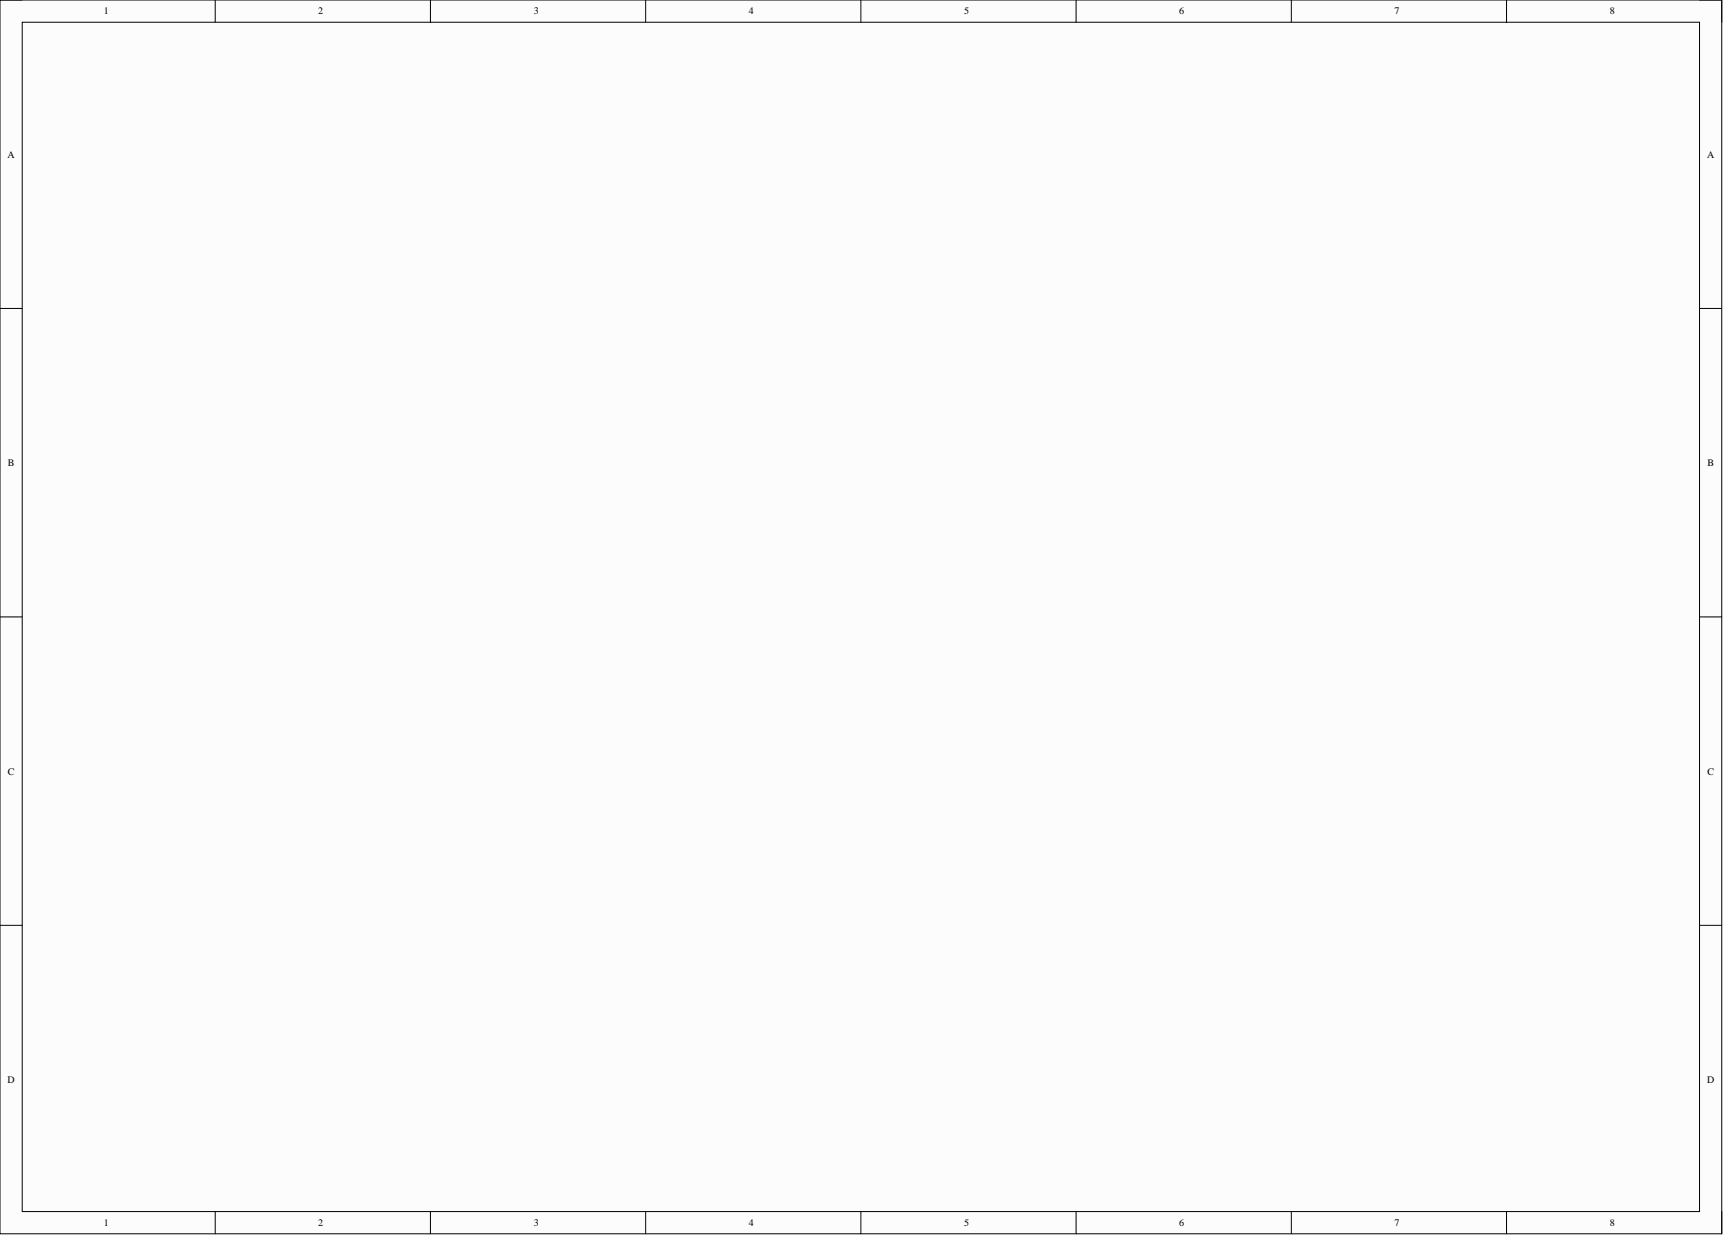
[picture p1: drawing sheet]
<svg xmlns="http://www.w3.org/2000/svg" width="393mm" height="282mm" viewBox="0 0 393 282" stroke-linecap="round" stroke-linejoin="round" font-family="sans-serif">
<defs><g id="words">
<g font-size="2.3">
<text x="23.7" y="3.3">1</text>
<text x="72.7" y="3.3">2</text>
<text x="121.9" y="3.3">3</text>
<text x="170.9" y="3.3">4</text>
<text x="220.1" y="3.3">5</text>
<text x="269.2" y="3.3">6</text>
<text x="318.3" y="3.3">7</text>
<text x="367.5" y="3.3">8</text>
<text x="1.7" y="36">A</text>
<text x="389.7" y="36">A</text>
<text x="1.8" y="106.4">B</text>
<text x="389.8" y="106.4">B</text>
<text x="1.8" y="176.8">C</text>
<text x="389.8" y="176.8">C</text>
<text x="1.7" y="247.2">D</text>
<text x="389.7" y="247.2">D</text>
<text x="23.7" y="279.8">1</text>
<text x="72.7" y="279.8">2</text>
<text x="121.9" y="279.8">3</text>
<text x="170.9" y="279.8">4</text>
<text x="220.1" y="279.8">5</text>
<text x="269.2" y="279.8">6</text>
<text x="318.3" y="279.8">7</text>
<text x="367.5" y="279.8">8</text>
</g>
</g></defs>
<path d="M0 0h393.1v281.6h-393.1z" fill-rule="evenodd" fill="#fffcf8"/>
<path d="M0 0h393.1v281.6h-393.1z" fill="none" stroke="#000" stroke-width=".23"/>
<path d="M5.1 5.1h382.9v271.4h-382.9z" fill-rule="evenodd" fill="#fffcf8"/>
<g fill="none" stroke="#000" stroke-width=".23">
<path d="M0 0h5.1M5.1 5.1h382.9v271.4h-382.9zM49.1 0v5.1M98.3 0v5.1M147.4 0v5.1M196.5 0v5.1M245.7 0v5.1M294.8 0v5.1M343.9 0v5.1M388 0h5.1v5.1M0 70.4h5.1M388 70.4h5.1"/>
<path d="M0 140.8h5.1M388 140.8h5.1M0 211.2h5.1M388 211.2h5.1M49.1 276.5v5.1M98.3 276.5v5.1M147.4 276.5v5.1M196.5 276.5v5.1M245.7 276.5v5.1M294.8 276.5v5.1M343.9 276.5v5.1M393.1 276.5v5.1"/>
</g>
<use href="#words"/>
</svg>
